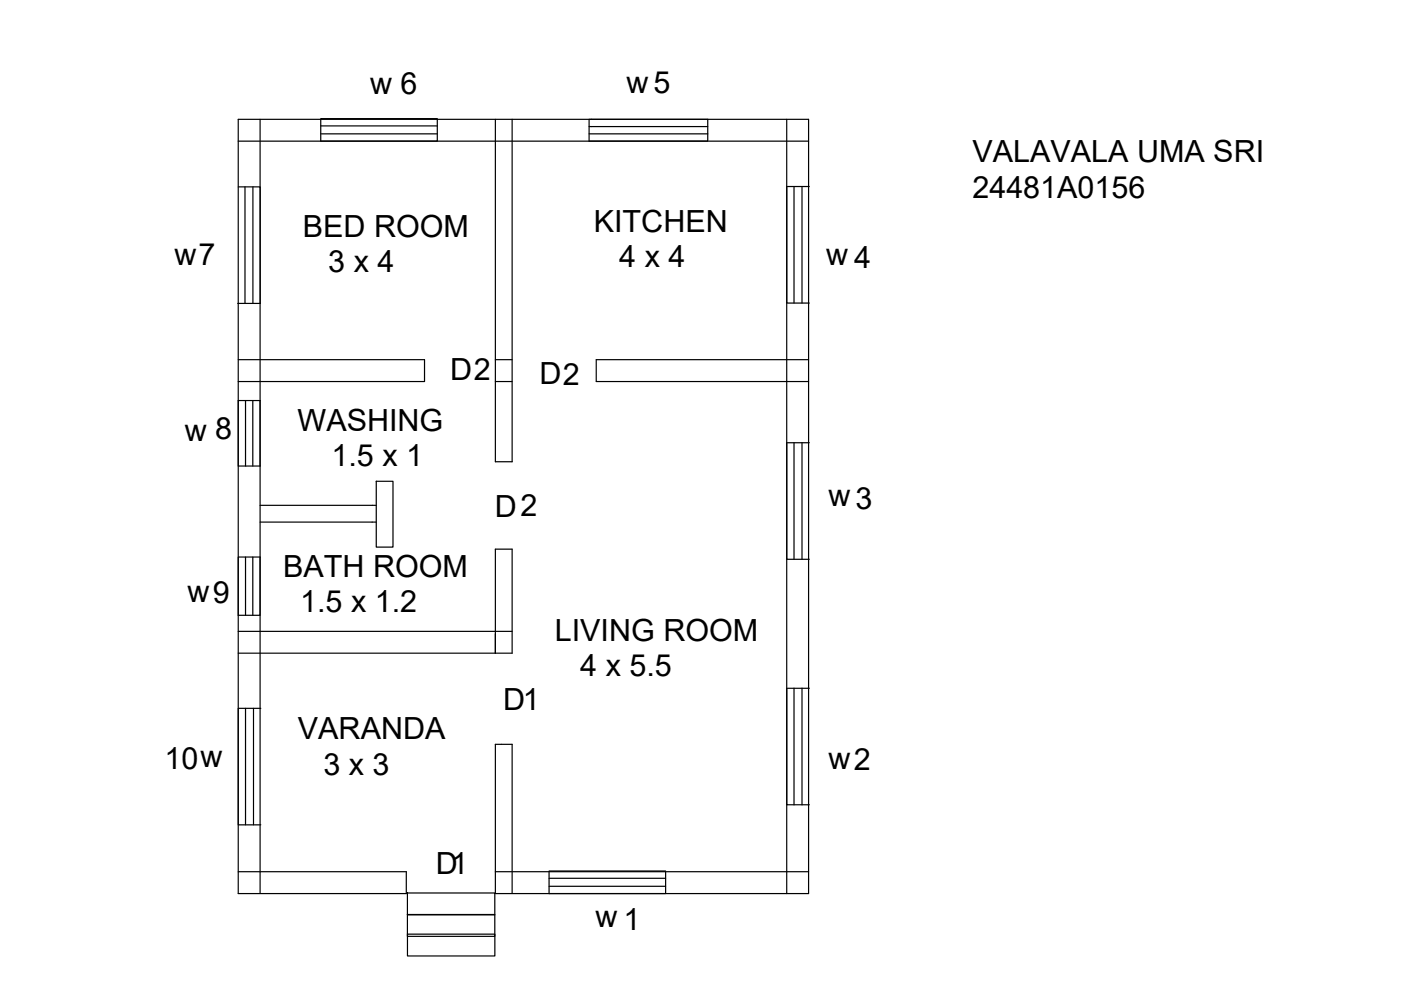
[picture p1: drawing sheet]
<svg xmlns="http://www.w3.org/2000/svg" width="297mm" height="210mm" viewBox="0 0 297 210" stroke-linecap="round" stroke-linejoin="round" font-family="sans-serif">
<defs><g id="words">
<g font-size="6.5">
<text x="78.5" y="19.9">w 6</text>
<text x="132.9" y="19.6">w5</text>
<text x="206.2" y="34.4">VALAVALA UMA SRI</text>
<text x="206.2" y="41.9">24481A0156</text>
<text x="64.2" y="50.2">BED ROOM</text>
<text x="125.9" y="49.2">KITCHEN</text>
<text x="37" y="56.1">w7</text>
<text x="69.6" y="57.7">3 x 4</text>
<text x="131.3" y="56.6">4 x 4</text>
<text x="175.1" y="56.3">w 4</text>
<text x="95.4" y="80.5">D2</text>
<text x="114.4" y="81.5">D2</text>
<text x="39.2" y="93.5">w 8</text>
<text x="63.1" y="91.4">WASHING</text>
<text x="70.3" y="98.9">1.5 x 1</text>
<text x="175.7" y="107.4">w3</text>
<text x="104.9" y="109.6">D2</text>
<text x="60" y="122.3">BATH ROOM</text>
<text x="39.7" y="127.5">w9</text>
<text x="63.6" y="129.7">1.5 x 1.2</text>
<text x="117.6" y="135.9">LIVING ROOM</text>
<text x="123" y="143.3">4 x 5.5</text>
<text x="106.7" y="150.6">D1</text>
<text x="63.2" y="156.8">VARANDA</text>
<text x="34.9" y="163">10w</text>
<text x="68.6" y="164.2">3 x 3</text>
<text x="175.7" y="163.1">w2</text>
<text x="92.4" y="185.2">D1</text>
<text x="126.3" y="196.6">w 1</text>
</g>
</g></defs>
<!-- layer: 0 -->
<g fill="none" stroke="#000" stroke-width=".25">
<path d="M50.5 29.9h120.9M50.5 39.6h4.7v24.7h-4.8M51.9 39.6v24.7M53.6 39.6v24.7M55.1 25.3v164.2M68 28.4h24.7M68 26.7h24.7M92.7 25.2h-24.7v4.7h24.7v-4.6M105 25.3v72.6h3.6v-72.6M124.9 26.8h25.2M124.9 28.4h25.2M125.3 25.3h-.4v4.6h25.2v-4.6"/>
<path d="M166.8 39.5v24.8h4.8M166.8 25.3v164.2M166.9 39.5h4.7M168.3 39.5v24.8M170 39.5v24.8M50.5 76.3h39.5v4.6h-39.5M105 76.3h3.6M171.4 76.3h-45v4.6h45M52.1 84.9v13.9M53.6 84.9v13.9M55.1 84.9h-4.6v13.9h4.6M105 80.9h3.6"/>
<path d="M166.8 93.9v24.7h4.8M166.9 93.9h4.7M168.3 93.9v24.7M170 93.9v24.7M50.5 118.1h4.6v12.4h-4.6zM52.1 118.1v12.4M53.6 118.1v12.4M55.1 110.7h24.7M55.1 107.1h24.7M79.8 102h3.5v14h-3.5zM50.5 138.5h58.1v-22.1h-3.6v22.1M50.5 133.9h58.1"/>
<path d="M50.5 150.2v24.7h4.8M50.7 150.2h4.6M52.1 150.2v24.7M53.7 150.2v24.7M166.8 145.9v24.7h4.8M166.9 145.9h4.7M168.3 145.9v24.7M170 145.9v24.7M50.5 184.8h35.6v4.7h-35.6v-164.2h120.9v164.2h-66.4v-31.7h3.6v31.7M86.4 189.3h18.5v4.7h-18.5zM86.4 193.9h18.5v4.6h-18.5zM86.4 198.1h18.5v4.6h-18.5z"/>
<path d="M105 184.8h66.4M116.4 187.9h24.7M116.4 186.2h24.7M141.1 184.7h-24.7v4.8h24.7v-4.7"/>
</g>
<use href="#words"/>
</svg>
